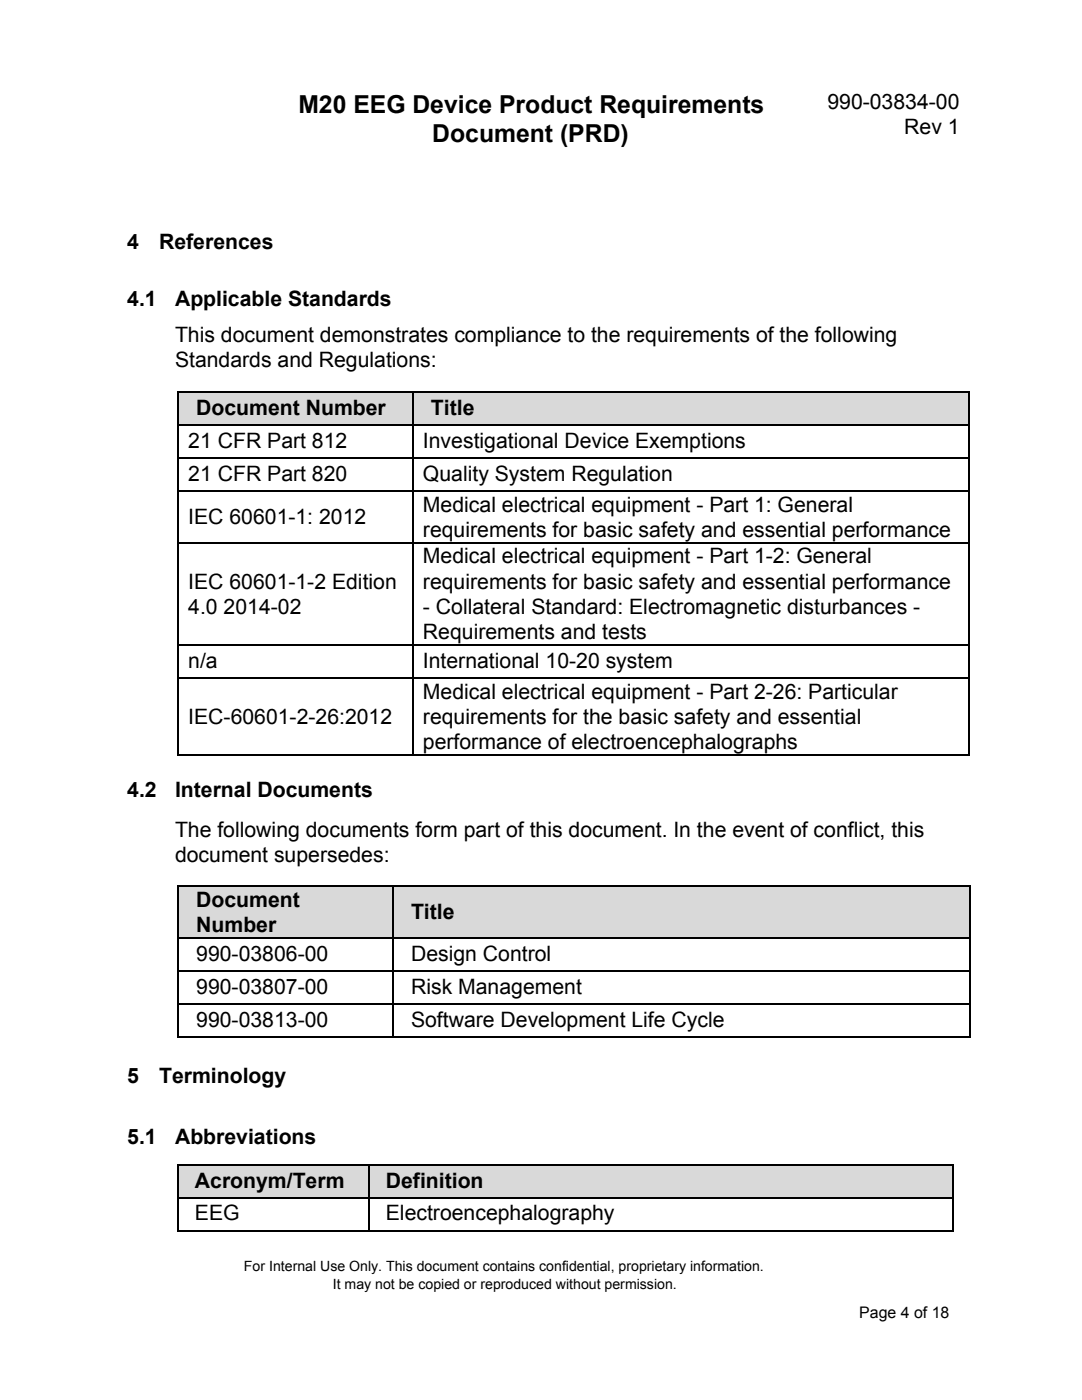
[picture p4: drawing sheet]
<svg xmlns="http://www.w3.org/2000/svg" width="216mm" height="279mm" viewBox="0 0 216 279" stroke-linecap="round" stroke-linejoin="round" font-family="sans-serif">
<defs><g id="words">
<g font-size="4.9">
<text x="59.5" y="22.5">M20 EEG Device Product Requirements</text>
<text x="86.3" y="28.3">Document (PRD)</text>
</g>
<g font-size="4.2">
<text x="165.1" y="21.7">990-03834-00</text>
<text x="180.4" y="26.7">Rev 1</text>
<text x="25.4" y="49.7">4</text>
<text x="31.7" y="49.7">References</text>
<text x="25.4" y="61.1">4.1</text>
<text x="34.9" y="61.1">Applicable Standards</text>
<text x="34.9" y="68.3">This document demonstrates compliance to the requirements of the following</text>
<text x="34.9" y="73.3">Standards and Regulations:</text>
<text x="39.2" y="82.8">Document Number</text>
<text x="86" y="82.8">Title</text>
<text x="37.6" y="89.4">21 CFR Part 812</text>
<text x="84.4" y="89.4">Investigational Device Exemptions</text>
<text x="37.6" y="96">21 CFR Part 820</text>
<text x="84.4" y="96">Quality System Regulation</text>
<text x="37.6" y="104.5">IEC 60601-1: 2012</text>
<text x="84.4" y="102.1">Medical electrical equipment - Part 1: General</text>
<text x="84.4" y="107.2">requirements for basic safety and essential performance</text>
<text x="84.4" y="112.4">Medical electrical equipment - Part 1-2: General</text>
<text x="37.6" y="117.5">IEC 60601-1-2 Edition</text>
<text x="84.4" y="117.5">requirements for basic safety and essential performance</text>
<text x="37.6" y="122.5">4.0 2014-02</text>
<text x="84.4" y="122.5">- Collateral Standard: Electromagnetic disturbances -</text>
<text x="84.4" y="127.5">Requirements and tests</text>
<text x="37.6" y="133.3">n/a</text>
<text x="84.4" y="133.3">International 10-20 system</text>
<text x="84.4" y="139.4">Medical electrical equipment - Part 2-26: Particular</text>
<text x="37.6" y="144.5">IEC-60601-2-26:2012</text>
<text x="84.4" y="144.5">requirements for the basic safety and essential</text>
<text x="84.4" y="149.5">performance of electroencephalographs</text>
<text x="25.4" y="159">4.2</text>
<text x="34.9" y="159">Internal Documents</text>
<text x="34.9" y="167">The following documents form part of this document. In the event of conflict, this</text>
<text x="34.9" y="172">document supersedes:</text>
<text x="39.2" y="181">Document</text>
<text x="82" y="183.4">Title</text>
<text x="39.2" y="186">Number</text>
<text x="39.2" y="191.8">990-03806-00</text>
<text x="82" y="191.8">Design Control</text>
<text x="39.2" y="198.4">990-03807-00</text>
<text x="82" y="198.4">Risk Management</text>
<text x="39.2" y="205.1">990-03813-00</text>
<text x="82" y="205.1">Software Development Life Cycle</text>
<text x="25.4" y="216.2">5</text>
<text x="31.7" y="216.2">Terminology</text>
<text x="25.4" y="228.3">5.1</text>
<text x="34.9" y="228.3">Abbreviations</text>
<text x="38.9" y="237.1">Acronym/Term</text>
<text x="77" y="237.1">Definition</text>
<text x="38.9" y="243.4">EEG</text>
<text x="77" y="243.4">Electroencephalography</text>
</g>
<text font-size="3.2" x="171.4" y="263">Page 4 of 18</text>
<g font-size="2.8">
<text x="48.7" y="253.7">For Internal Use Only. This document contains confidential, proprietary information.</text>
<text x="66.4" y="257.2">It may not be copied or reproduced without permission.</text>
</g>
</g></defs>
<g fill="#d9d9d9">
<path d="M35.5 78.1h46.8v6.6h-46.8z"/>
<path d="M82.3 78.1h110.8v6.6h-110.8z"/>
</g>
<path d="M35.5 78.2h157.9M35.6 78.1v72.7M82.4 78.1v72.7M193.3 78.1v72.7M35.5 98h157.9M35.5 91.4h157.9M35.5 84.8h157.9M35.5 108.3h157.9M35.5 135.3h157.9M35.5 128.7h157.9M35.5 150.7h157.9" fill="none" stroke="#000" stroke-width=".26"/>
<g fill="#d9d9d9">
<path d="M35.5 176.7h42.8v10.4h-42.8z"/>
<path d="M78.3 176.7h115.1v10.4h-115.1z"/>
</g>
<path d="M35.5 176.9h158.2M35.6 176.7v30.5M78.4 176.7v30.5M193.5 176.7v30.5M35.5 193.8h158.2M35.5 187.2h158.2M35.5 200.4h158.2M35.5 207h158.2" fill="none" stroke="#000" stroke-width=".26"/>
<g fill="#fff">
<path d="M39.2 194.5h26.4v5h-26.4z"/>
<path d="M39.2 201.1h26.4v5h-26.4z"/>
</g>
<g fill="#d9d9d9">
<path d="M35.5 232.3h38.1v6.6h-38.1z"/>
<path d="M73.6 232.3h116.4v6.6h-116.4z"/>
</g>
<g fill="#fff">
<path d="M35.5 238.9h38.1v6.6h-38.1z"/>
<path d="M73.6 238.9h116.4v6.6h-116.4z"/>
</g>
<path d="M35.5 239.1h154.7M35.5 232.4h154.7M35.6 232.3v13.5M73.7 232.3v13.5M190.1 232.3v13.5M35.5 245.7h154.7" fill="none" stroke="#000" stroke-width=".26"/>
<use href="#words"/>
</svg>
